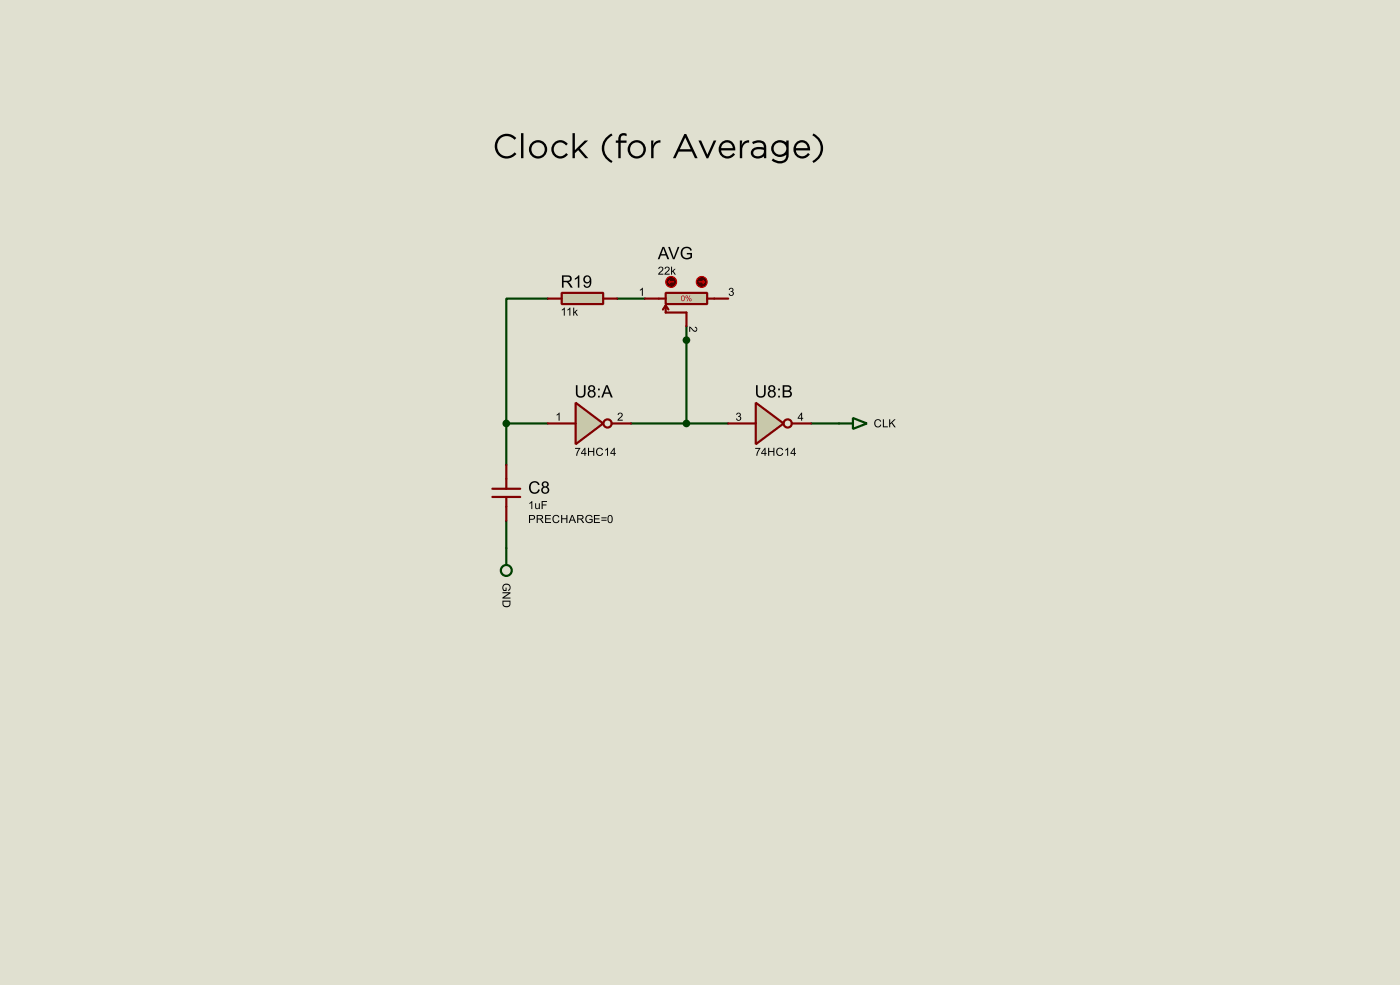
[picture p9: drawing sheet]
<svg xmlns="http://www.w3.org/2000/svg" width="256mm" height="180mm" viewBox="0 0 256 180" stroke-linecap="round" stroke-linejoin="round" font-family="sans-serif">
<path d="M0 0h256.5v180.3h-256.5z" fill="#e0e0d0"/>
<path d="M100.4 54.7h-7.6v22.8M113.1 54.7h5.1M125.8 59.7v17.8M92.8 77.5v7.6M92.8 77.5h7.6M115.6 77.5h17.8M148.6 77.5h5.1M92.8 95.3v5.1" fill="none" stroke="#004000" stroke-width=".4"/>
<path d="M90.2 91h5.1M90.2 89.5h5.1M92.8 85.1v4.4M92.8 91v4.3" fill="none" stroke="#800000" stroke-width=".4"/>
<g fill="#000">
<path d="M96.9 94.3h.6a.45 .45 0 0 1 .5 .4 .45 .45 0 0 1-.5 .4h-.4v.6h-.2zM97.1 94.4v.5h.5a.27 .27 0 0 0 .2-.3 .27 .27 0 0 0-.3-.2zM98.3 94.3h.7a.41 .41 0 0 1 .5 .3 .41 .41 0 0 1-.4 .5l.5 .6h-.2l-.4-.5-.3-.1h-.2v.6h-.2zM98.5 94.4v.5h.4a.26 .26 0 0 0 .4-.2 .26 .26 0 0 0-.3-.3zM99.9 94.3h1v.1h-.9v.5h.9v.1h-.9v.5h.9v.2h-1zM101.4 94.4l.3-.2 .4 .1 .4 .4h-.2a.51 .51 0 0 0-.8-.2 .51 .51 0 0 0 0 .8 .44 .44 0 0 0 .4 .3 .44 .44 0 0 0 .4-.4l.2 .1a.7 .7 0 0 1-1 .3 .7 .7 0 0 1-.2-1zM102.8 94.3h.2v.6h.8v-.6h.1v1.4h-.1v-.7h-.8v.7h-.2zM104.7 94.3h.2l.6 1.4h-.2l-.2-.4h-.6l-.1 .4h-.2zM104.8 94.4l-.2 .7h.5zM105.7 94.3h.7a.41 .41 0 0 1 .5 .3 .41 .41 0 0 1-.4 .5l.5 .6h-.2l-.4-.5-.2-.1h-.3v.6h-.2zM105.9 94.4v.5h.4a.26 .26 0 0 0 .4-.2 .26 .26 0 0 0-.3-.3zM107.4 94.4a.68 .68 0 0 1 1.2 .3h-.2a.56 .56 0 0 0-.9-.2 .56 .56 0 0 0 .1 .9 .46 .46 0 0 0 .5 .2 .46 .46 0 0 0 .3-.5h-.4v-.1h.6v.5a.79 .79 0 0 1-1.2 .1 .79 .79 0 0 1 0-1.2zM108.8 94.3h1.1v.1h-.9v.5h.8v.1h-.8v.5h.9v.2h-1.1zM110.2 94.7h.9v.2h-.9zM110.2 95.1h.9v.2h-.9zM111.5 94.3a.52 .52 0 0 1 .6 .1 .52 .52 0 0 1 .1 .6 .53 .53 0 0 1-.4 .7 .53 .53 0 0 1-.5-.7zM111.6 94.5a.81 .81 0 0 0 .2 1.1 .76 .76 0 0 0 0-1.2z" fill-rule="evenodd"/>
<path d="M97 92.1l.5-.4v1.5h-.2v-1.2l-.3 .2zM98 92.1h.2v.6a.27 .27 0 0 0 .3 .3 .27 .27 0 0 0 .2-.3v-.6h.2v1.1h-.2v-.2a.37 .37 0 0 1-.4 .2 .37 .37 0 0 1-.3-.4zM99.2 91.7h1v.2h-.8v.4h.7v.2h-.7v.7h-.2z" fill-rule="evenodd"/>
<path d="M97.3 88.3a.98 .98 0 0 1 1.6 .4l-.3 .1a.73 .73 0 0 0-1-.4 .73 .73 0 0 0-.4 1 .69 .69 0 0 0 .6 .7 .69 .69 0 0 0 .8-.5h.3a1.04 1.04 0 0 1-1.3 .7 1.04 1.04 0 0 1-.7-1.3zM99.4 88.2a.6 .6 0 0 1 .9 0 .6 .6 0 0 1-.1 .9 .67 .67 0 0 1 .2 1 .67 .67 0 0 1-1 0 .67 .67 0 0 1 .2-1l-.3-.3zM99.5 88.7a.36 .36 0 0 0 .7 0 .36 .36 0 0 0-.7 0zM99.4 89.7a.46 .46 0 0 0 .9 0 .46 .46 0 0 0-.9 0z" fill-rule="evenodd"/>
</g>
<path d="M102.9 53.6h7.6v2.1h-7.6z" fill="#c8c8aa" stroke="#800000" stroke-width=".4"/>
<path d="M100.4 54.7h2.5M110.5 54.7h2.6" fill="none" stroke="#800000" stroke-width=".4"/>
<g fill="#000">
<path d="M102.9 50.4h1a.62 .62 0 0 1 .8 .5 .62 .62 0 0 1-.6 .7l.8 1h-.3l-.3-.4a.69 .69 0 0 0-.7-.6h-.4v1h-.3zM103.2 50.6v.8h.7a.39 .39 0 0 0 .5-.3 .39 .39 0 0 0-.4-.5zM105.3 51l.7-.6h.1v2.2h-.2v-1.7l-.6 .3zM107.1 50.6a.8 .8 0 0 1 .9-.1 .8 .8 0 0 1 .3 1 .86 .86 0 0 1-.2 1 .86 .86 0 0 1-1 0l-.2-.4h.3a.47 .47 0 0 0 .6 .3 .47 .47 0 0 0 .2-.6l.1-.2a.71 .71 0 0 1-1.1 .1 .71 .71 0 0 1 .1-1.1zM107.1 51.1a.48 .48 0 0 0 .9 0 .48 .48 0 0 0-.9 0z" fill-rule="evenodd"/>
<path d="M102.9 56.7l.6-.4v1.5h-.2v-1.2l-.4 .2zM103.9 56.7l.6-.4v1.5h-.2v-1.2l-.4 .2zM105 56.3h.2v.8l.4-.4h.2l-.4 .4 .5 .7h-.2l-.4-.6-.1 .1v.5h-.2z" fill-rule="evenodd"/>
<path d="M160.3 76.9l.4-.2h.3l.4 .4-.2 .1a.51 .51 0 0 0-.7-.2 .51 .51 0 0 0-.1 .8 .44 .44 0 0 0 .5 .3 .44 .44 0 0 0 .4-.4h.1a.7 .7 0 0 1-1 .4 .7 .7 0 0 1-.2-1zM161.7 76.7h.2v1.3h.7v.2h-.9zM162.9 76.7h.2v.8l.7-.8h.3l-.6 .6 .6 .9h-.3l-.5-.7-.2 .2v.5h-.2z" fill-rule="evenodd"/>
<path d="M92.2 107a.73 .73 0 0 1 1.2 0 .73 .73 0 0 1-.3 1.1v-.1a.56 .56 0 0 0 .1-.9 .56 .56 0 0 0-.9 .1 .46 .46 0 0 0-.1 .5 .46 .46 0 0 0 .4 .3v-.5h.2v.7h-.5l-.2-.3-.1-.5zM92 108.4h1.5v.2l-1.1 .8h1.1v.1h-1.5v-.2l1.2-.7h-1.2zM92 109.9h1.5v.5a.73 .73 0 0 1-.7 .7 .73 .73 0 0 1-.8-.6zM92.2 110.1a.6 .6 0 0 0 .6 .8 .6 .6 0 0 0 .5-.8z" fill-rule="evenodd"/>
</g>
<circle cx="92.7" cy="77.5" r=".5" fill="#004000" stroke="#004000" stroke-width=".4"/>
<g fill="none" stroke="#004000" stroke-width=".4">
<path d="M153.7 77.5h2.6M156.3 76.5l2.5 1-2.5 1zM92.8 100.4v3"/>
<circle cx="92.7" cy="104.4" r="1"/>
</g>
<path d="M122 53.6h7.6v2.1h-7.6z" fill="#c8c8aa" stroke="#800000" stroke-width=".4"/>
<path d="M120.7 54.7h1.3M122 55.9l-.5 .8M122 55.9l.5 .8M122 55.9v1.3h3.8M129.6 54.7h1.3" fill="none" stroke="#800000" stroke-width=".4"/>
<path d="M124.9 54.1a.42 .42 0 0 1 .5 .1 .42 .42 0 0 1 0 .6 .35 .35 0 0 1-.4 .3 .35 .35 0 0 1-.2-.5zM125 54.3l-.1 .5 .1 .2a.43 .43 0 0 0 .3-.4 .43 .43 0 0 0-.3-.4zM125.6 54.3a.25 .25 0 0 1 .5 0 .25 .25 0 0 1-.5 0zM125.7 54.3a.17 .17 0 0 0 .3 0 .17 .17 0 0 0-.3 0zM126.4 54.1h.1l-.7 1zM126.2 54.9a.25 .25 0 0 1 .5 0 .25 .25 0 0 1-.5 0zM126.3 54.9a.2 .2 0 0 0 .4 0 .2 .2 0 0 0-.4 0z" fill-rule="evenodd" fill="#c00000"/>
<path d="M118.2 54.7h2.5M125.8 57.2v2.5M130.9 54.7h2.5" fill="none" stroke="#800000" stroke-width=".4"/>
<g fill="#000">
<path d="M117.2 53l.6-.3v1.4h-.2v-1.1l-.4 .2z" fill-rule="evenodd"/>
<path d="M133.7 52.8a.39 .39 0 0 1 .6 0 .39 .39 0 0 1-.1 .5 .46 .46 0 0 1 0 .8 .46 .46 0 0 1-.7-.3l.2-.1a.3 .3 0 0 0 .3 .3 .3 .3 0 0 0 .2-.4 .3 .3 0 0 0-.4-.2l.1-.1a.25 .25 0 0 0 .3-.2 .25 .25 0 0 0-.3-.3 .25 .25 0 0 0-.2 .3l-.2-.1z" fill-rule="evenodd"/>
<path d="M126.3 59.8l.4 .2a.57 .57 0 0 0 .9 .4l-.3-.6a.47 .47 0 0 1 .4 .7 .47 .47 0 0 1-.8 0l-.5-.5v.7h-.1z" fill-rule="evenodd"/>
</g>
<circle cx="128.5" cy="51.6" r="1" fill="#400000" stroke="#f00" stroke-width=".2"/>
<path d="M128.1 51.6h1M128.8 51.4l.3 .2M129.1 51.6l-.3 .3" fill="none" stroke="#f00" stroke-width=".2"/>
<circle cx="122.9" cy="51.6" r="1" fill="#400000" stroke="#f00" stroke-width=".2"/>
<path d="M122.5 51.6l.2 .3M122.5 51.6h1M122.7 51.4l-.2 .2" fill="none" stroke="#f00" stroke-width=".2"/>
<g fill="#000">
<path d="M121.4 45.2h.3l.9 2.2h-.3l-.3-.6h-.9l-.3 .6h-.3zM121.5 45.4l-.4 1.1h.8zM122.4 45.2h.3l.7 2 .8-2h.3l-.9 2.2h-.3zM125.1 45.4a1.05 1.05 0 0 1 1.6 .4l-.2 .1a.81 .81 0 0 0-1.2-.4 .81 .81 0 0 0-.3 1.2 .88 .88 0 0 0 1.5 .3v-.4h-.7v-.3h1v.8a1.22 1.22 0 0 1-1.8 .1 1.22 1.22 0 0 1 .1-1.8z" fill-rule="evenodd"/>
<path d="M120.7 48.9a.5 .5 0 0 1 .8 .2 .5 .5 0 0 1-.4 .7l-.3 .3h.7v.2h-.9l.2-.5a.57 .57 0 0 0 .4-.8l-.6 .2zM121.9 48.9a.5 .5 0 0 1 .8 .2 .5 .5 0 0 1-.5 .7l-.2 .3h.7v.2h-1l.3-.5a.57 .57 0 0 0 .3-.8l-.6 .2zM122.9 48.8h.2v.8l.4-.4h.3l-.4 .4 .4 .7h-.2l-.4-.6-.1 .1v.5h-.2z" fill-rule="evenodd"/>
</g>
<circle cx="125.7" cy="62.3" r=".5" fill="#004000" stroke="#004000" stroke-width=".4"/>
<path d="M105.5 73.7l5 3.8-5 3.8z" fill="#c8c8aa" stroke="#800000" stroke-width=".4"/>
<g fill="none" stroke="#800000" stroke-width=".4">
<path d="M100.4 77.5h5.1M112.1 77.5h3.5"/>
<circle cx="111.3" cy="77.5" r=".75"/>
</g>
<g fill="#000">
<path d="M102 75.9l.5-.4v1.5h-.2v-1.2l-.3 .3z" fill-rule="evenodd"/>
<path d="M105.5 70.5h.3v1.3a.6 .6 0 0 0 .6 .7 .6 .6 0 0 0 .6-.7v-1.3h.3v1.3a.89 .89 0 0 1-.9 1 .89 .89 0 0 1-.9-1zM107.9 70.7a.6 .6 0 0 1 .9-.1 .6 .6 0 0 1-.1 .9 .67 .67 0 0 1 .2 1 .67 .67 0 0 1-1 0 .67 .67 0 0 1 .2-1l-.3-.3zM108 71.1a.36 .36 0 0 0 .7 0 .36 .36 0 0 0-.7 0zM107.9 72.1a.46 .46 0 0 0 .9 0 .46 .46 0 0 0-.9 0zM109.6 71.1h.3v.3h-.3zM109.6 72.4h.3v.3h-.3zM111 70.5h.3l1 2.2h-.4l-.3-.6h-.9l-.2 .6h-.4zM111.2 70.7l-.4 1.1h.8z" fill-rule="evenodd"/>
<path d="M113.3 75.6a.5 .5 0 0 1 .8 .2 .5 .5 0 0 1-.5 .7l-.2 .3h.7v.2h-1l.3-.4a.57 .57 0 0 0 .3-.9l-.6 .2z" fill-rule="evenodd"/>
<path d="M105.3 82h1l-.6 1.4h-.1v-.4l.5-.9h-.8zM107.1 82h.1v.9h.2v.2h-.2v.3h-.1v-.3h-.7zM107.1 82.2l-.5 .7h.5zM107.7 82h.2v.6h.8v-.6h.2v1.4h-.2v-.7h-.8v.7h-.2zM109.4 82.1l.3-.2 .4 .1 .4 .4h-.2a.51 .51 0 0 0-.8-.2 .51 .51 0 0 0-.1 .8 .44 .44 0 0 0 .5 .3 .44 .44 0 0 0 .4-.4l.2 .1a.7 .7 0 0 1-1 .3 .7 .7 0 0 1-.2-1zM110.8 82.3l.6-.4v1.5h-.2v-1.1l-.4 .2zM112.5 82h.1v.9h.2v.2h-.2v.3h-.2v-.3h-.6zM112.4 82.2l-.4 .7h.4z" fill-rule="evenodd"/>
</g>
<path d="M138.5 73.7l5.1 3.8-5.1 3.8z" fill="#c8c8aa" stroke="#800000" stroke-width=".4"/>
<g fill="none" stroke="#800000" stroke-width=".4">
<path d="M133.4 77.5h5.1M145.1 77.5h3.5"/>
<circle cx="144.3" cy="77.5" r=".75"/>
</g>
<g fill="#000">
<path d="M91.3 25.2a2.26 2.26 0 0 0 0 3.2 2.26 2.26 0 0 0 3.3-.2l-.3-.3a1.8 1.8 0 0 1-2.6 .2 1.8 1.8 0 0 1-.1-2.7 1.8 1.8 0 0 1 2.7 .2l.3-.3a2.28 2.28 0 0 0-3.3-.1zM95.4 24.4v4.6h.5v-4.6zM96.9 27.3a1.68 1.68 0 0 0 3.3 0 1.68 1.68 0 0 0-3.3 0zM97.3 27.3a1.25 1.25 0 0 1 2.5 0 1.25 1.25 0 0 1-2.5 0zM101.5 26.2a1.68 1.68 0 0 0 .1 2.4 1.68 1.68 0 0 0 2.4-.3l-.3-.3a1.24 1.24 0 0 1-1.8 .3 1.24 1.24 0 0 1 0-1.9 1.24 1.24 0 0 1 1.8 .2l.3-.3a1.67 1.67 0 0 0-2.5-.1zM104.9 24.4v4.6h.4v-.9l.6-.6 1.3 1.5h.6l-1.6-1.8 1.5-1.5h-.6l-1.8 1.8v-3.1zM111 25.2a2.91 2.91 0 0 0 1 4.6l.2-.3a2.59 2.59 0 0 1-1.5-2.4 2.59 2.59 0 0 1 1.5-2.3l-.2-.4zM113.6 24.6l-.3 .5v.6h-.5v.4h.5v2.9h.4v-2.9h1.1v-.4h-1.1a.69 .69 0 0 1 .2-.8 .69 .69 0 0 1 .9 0v-.4l-.2-.1h-.6zM115 27.3a1.68 1.68 0 0 0 3.3 0 1.68 1.68 0 0 0-3.3 0zM115.4 27.3a1.25 1.25 0 0 1 2.5 0 1.25 1.25 0 0 1-2.5 0zM119.3 25.7v3.3h.4a2.69 2.69 0 0 1 .5-2.6l.8-.3v-.4a1.3 1.3 0 0 0-1.4 1.1l.1-1.1zM125.4 24.5l-2.1 4.5h.5l.5-1.3h2.4l.6 1.3h.5l-2.1-4.5zM125.5 25.2l1 2.1h-2zM127.9 25.7l1.5 3.3h.3l1.5-3.3h-.5l-1.1 2.6-1.2-2.6zM132.1 26.1a1.67 1.67 0 0 0 .1 2.5 1.67 1.67 0 0 0 2.5-.3l-.4-.3a1.18 1.18 0 0 1-1.3 .6 1.18 1.18 0 0 1-.9-1.1h2.6a1.53 1.53 0 0 0-.8-1.7 1.53 1.53 0 0 0-1.8 .3zM132.6 26.3a1.05 1.05 0 0 1 1.1-.1 1.05 1.05 0 0 1 .5 .9h-2.1l.1-.3zM135.5 25.7v3.3h.5a2.69 2.69 0 0 1 .4-2.6l.8-.3v-.4a1.3 1.3 0 0 0-1.4 1.1l.2-1.1zM137.8 26l.2 .4 .2-.1a1.03 1.03 0 0 1 1.1-.2 1.03 1.03 0 0 1 .6 .9l-.5-.1a1.41 1.41 0 0 0-1.9 1.1 1.4 1.4 0 0 0 1.1 1 1.4 1.4 0 0 0 1.4-.4l-.1 .4h.5v-2a1.35 1.35 0 0 0-2-1.3zM138.3 27.5l.7-.2 .9 .1a1.08 1.08 0 0 1-.6 1.1 1.08 1.08 0 0 1-1.2-.2 .61 .61 0 0 1 .2-.8zM141.6 26.3a1.61 1.61 0 0 0 .3 2.1 1.61 1.61 0 0 0 2.1-.1 1.15 1.15 0 0 1-.5 1.1 1.15 1.15 0 0 1-1.2 0l-.7-.4-.2 .4a1.82 1.82 0 0 0 3-.7l.1-3h-.5v.4l-.1-.1a1.72 1.72 0 0 0-2.3 .3zM141.7 27.2a1.15 1.15 0 0 1 2.3 0 1.15 1.15 0 0 1-2.3 0zM145.8 26.1a1.67 1.67 0 0 0 .1 2.5 1.67 1.67 0 0 0 2.5-.3l-.4-.3a1.18 1.18 0 0 1-1.3 .6 1.18 1.18 0 0 1-.9-1.1h2.6a1.53 1.53 0 0 0-.8-1.7 1.53 1.53 0 0 0-1.8 .3zM146.3 26.3a1.05 1.05 0 0 1 1.1-.1 1.05 1.05 0 0 1 .5 .9h-2.1l.1-.3zM149 24.4l-.2 .4a2.59 2.59 0 0 1 1.5 2.3 2.59 2.59 0 0 1-1.5 2.4l.2 .3a2.95 2.95 0 0 0 1.8-2.7 2.95 2.95 0 0 0-1.8-2.7z" fill-rule="evenodd"/>
<path d="M135 75.6a.39 .39 0 0 1 .6 0 .39 .39 0 0 1-.1 .6 .46 .46 0 0 1 0 .8 .46 .46 0 0 1-.7-.4h.2a.3 .3 0 0 0 .4 .3 .3 .3 0 0 0 .2-.4 .3 .3 0 0 0-.4-.2v-.2a.25 .25 0 0 0 .3-.2 .25 .25 0 0 0-.2-.3 .25 .25 0 0 0-.3 .3h-.1z" fill-rule="evenodd"/>
<path d="M138.5 70.5h.3v1.3a.6 .6 0 0 0 .6 .7 .6 .6 0 0 0 .6-.7v-1.3h.3v1.3a.89 .89 0 0 1-.9 1 .89 .89 0 0 1-.9-1zM140.9 70.7a.6 .6 0 0 1 .9-.1 .6 .6 0 0 1-.1 .9 .67 .67 0 0 1 .2 1 .67 .67 0 0 1-1 0 .67 .67 0 0 1 .2-1l-.3-.3zM141 71.1a.36 .36 0 0 0 .7 0 .36 .36 0 0 0-.7 0zM140.9 72.1a.46 .46 0 0 0 .9 0 .46 .46 0 0 0-.9 0zM142.6 71.1h.3v.3h-.3zM142.6 72.4h.3v.3h-.3zM143.4 70.5a1.85 1.85 0 0 1 1.4 .2l.2 .4-.3 .5a.63 .63 0 0 1 .3 .7 .63 .63 0 0 1-.8 .4h-.8zM143.7 70.8v.6h.5a.37 .37 0 0 0 .5-.3 .37 .37 0 0 0-.6-.3zM143.7 71.7v.8h.5a.41 .41 0 0 0 .6-.4 .41 .41 0 0 0-.6-.4z" fill-rule="evenodd"/>
<path d="M146.8 75.5h.1v1h.2v.1h-.2v.4h-.1v-.4h-.7zM146.8 75.8l-.5 .7h.5z" fill-rule="evenodd"/>
<path d="M138.3 82h1l-.6 1.4h-.1v-.4l.5-.9h-.8zM140.1 82h.1v.9h.2v.2h-.2v.3h-.1v-.3h-.7zM140.1 82.2l-.5 .7h.5zM140.7 82h.2v.6h.8v-.6h.2v1.4h-.2v-.7h-.8v.7h-.2zM142.4 82.1l.3-.2 .4 .1 .4 .4h-.2a.51 .51 0 0 0-.8-.2 .51 .51 0 0 0-.1 .8 .44 .44 0 0 0 .5 .3 .44 .44 0 0 0 .4-.4l.2 .1a.7 .7 0 0 1-1 .3 .7 .7 0 0 1-.2-1zM143.8 82.3l.6-.4v1.5h-.2v-1.1l-.4 .2zM145.5 82h.1v.9h.2v.2h-.2v.3h-.2v-.3h-.6zM145.4 82.2l-.4 .7h.4z" fill-rule="evenodd"/>
</g>
<circle cx="125.7" cy="77.5" r=".5" fill="#004000" stroke="#004000" stroke-width=".4"/>
</svg>
